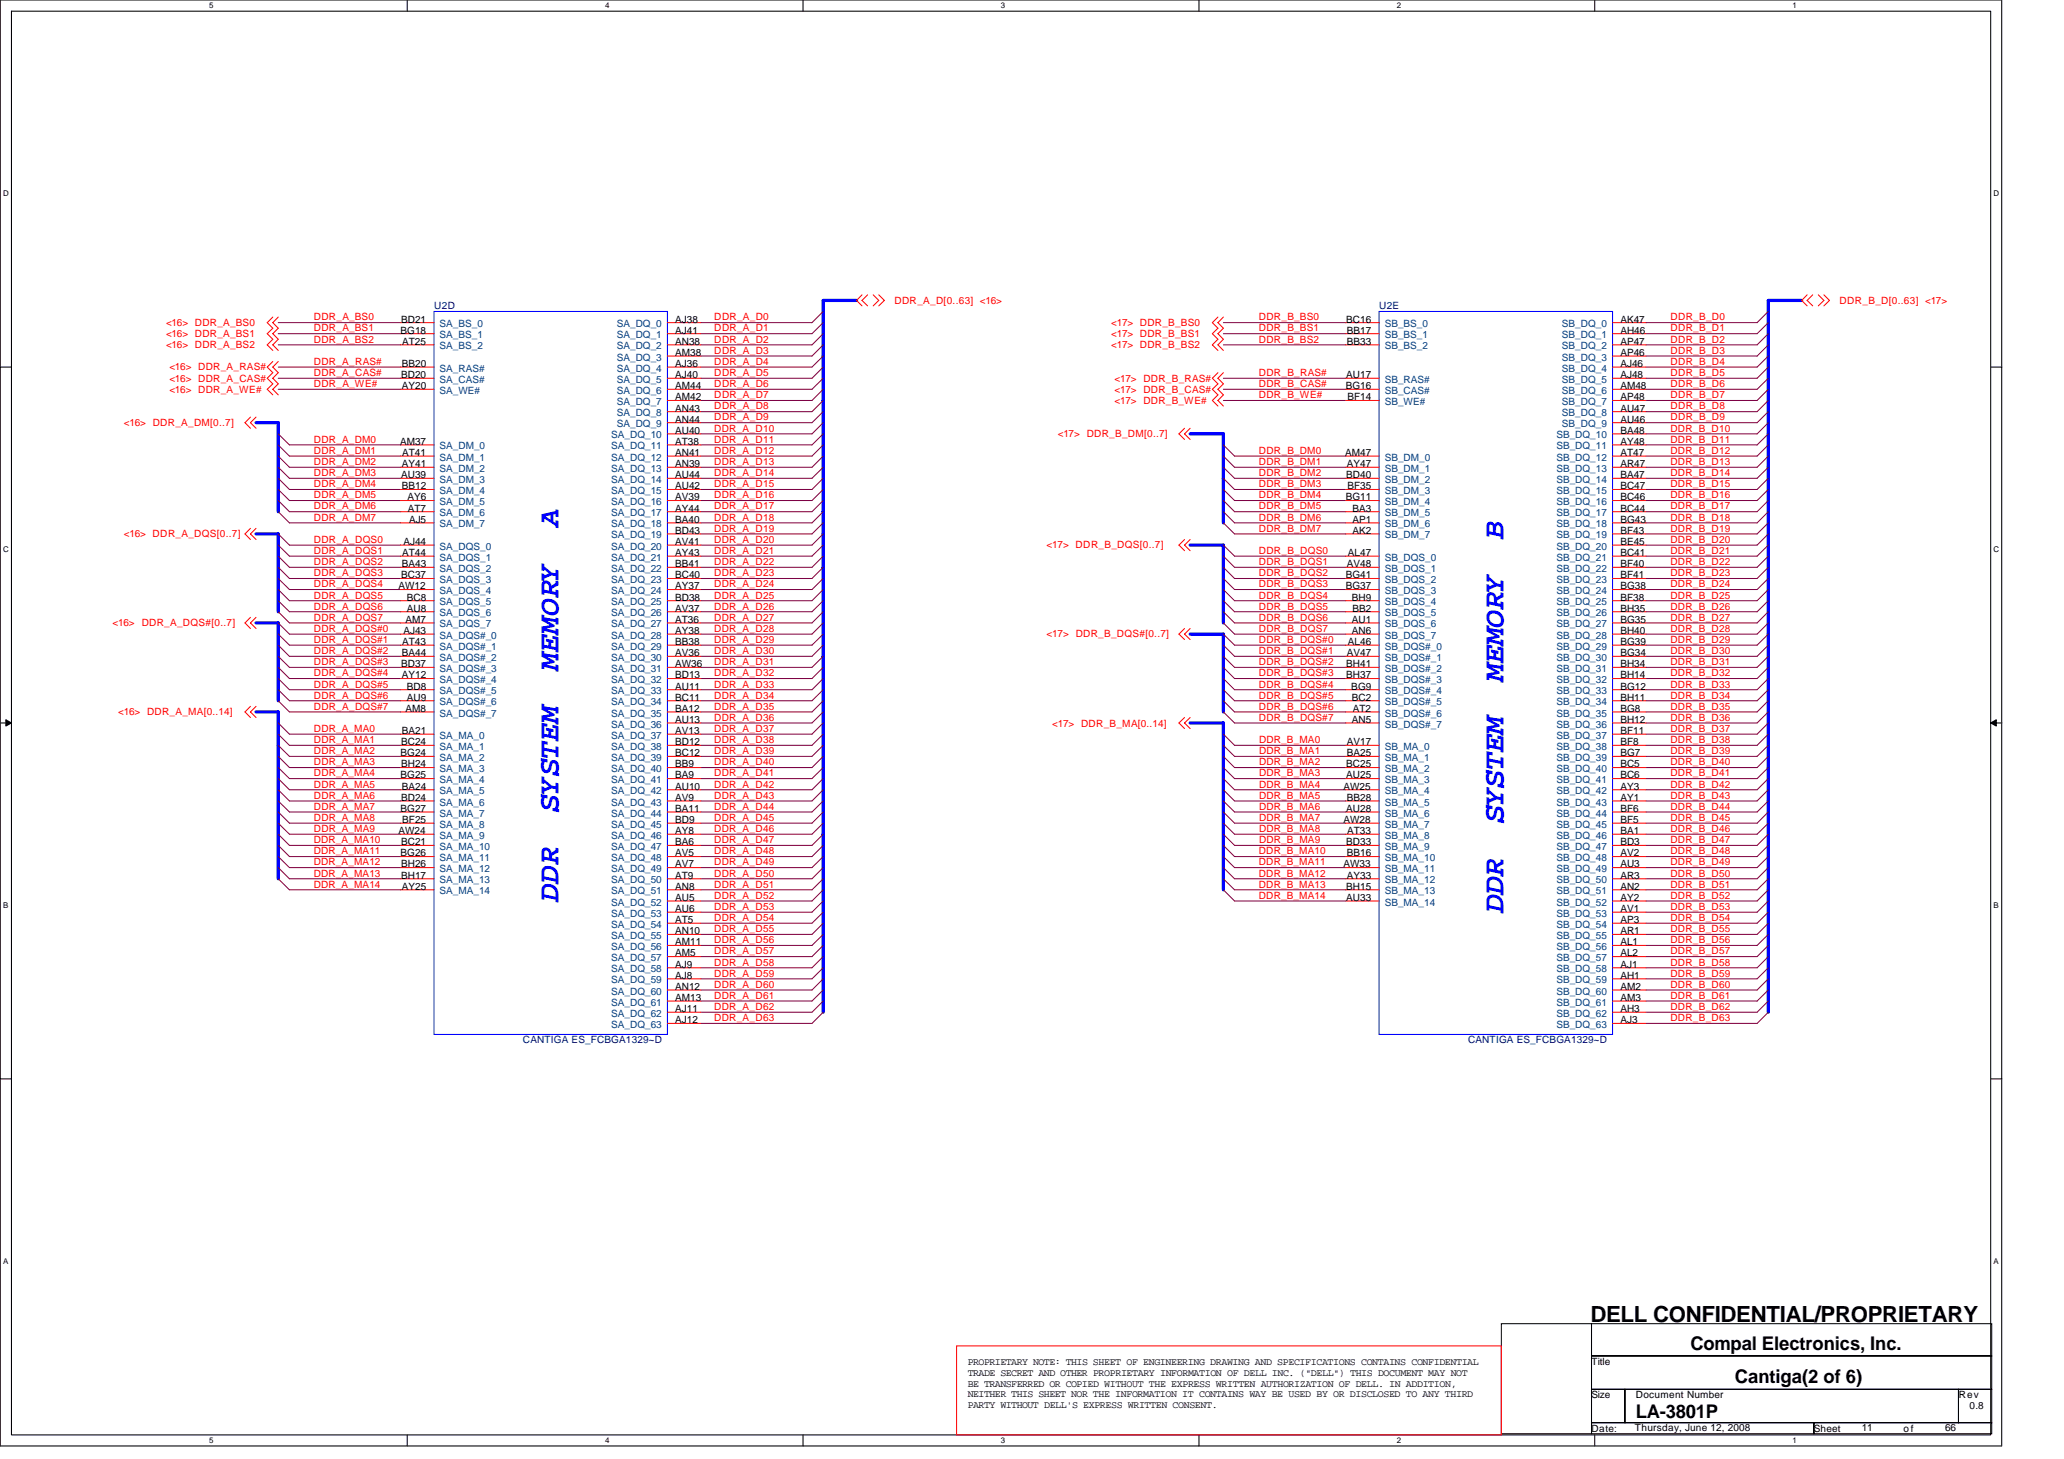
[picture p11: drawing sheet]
<svg xmlns="http://www.w3.org/2000/svg" width="297mm" height="210mm" viewBox="0 0 297 210" stroke-linecap="round" stroke-linejoin="round" font-family="sans-serif">
<defs><g id="words">
<g font-size="4.3" fill="#00f">
<text x="80.4" y="75.8" transform="rotate(-90 80.4 75.8)">A</text>
<text x="216.4" y="77.5" transform="rotate(-90 216.4 77.5)">B</text>
<text x="80.4" y="96.3" transform="rotate(-90 80.4 96.3)">MEMORY</text>
<text x="216.4" y="98" transform="rotate(-90 216.4 98)">MEMORY</text>
<text x="80.4" y="116.8" transform="rotate(-90 80.4 116.8)">SYSTEM</text>
<text x="216.4" y="118.4" transform="rotate(-90 216.4 118.4)">SYSTEM</text>
<text x="80.4" y="129.6" transform="rotate(-90 80.4 129.6)">DDR</text>
<text x="216.4" y="131.2" transform="rotate(-90 216.4 131.2)">DDR</text>
</g>
<text font-size="3.2" x="228.9" y="190.2">DELL CONFIDENTIAL/PROPRIETARY</text>
<g font-size="2.7">
<text x="243.3" y="194.2">Compal Electronics, Inc.</text>
<text x="235.4" y="204">LA-3801P</text>
<text x="249.7" y="199">Cantiga(2 of 6)</text>
</g>
<g font-size="1.4" fill="#f00">
<text x="23.9" y="46.9">&lt;16&gt; DDR_A_BS0</text>
<text x="45.2" y="47.7">DDR_A_BS1</text>
<text x="45.2" y="46.1">DDR_A_BS0</text>
<text x="102.8" y="47.7">DDR_A_D1</text>
<text x="102.8" y="46.1">DDR_A_D0</text>
<text x="128.7" y="43.7">DDR_A_D[0..63] &lt;16&gt;</text>
<text x="159.9" y="46.9">&lt;17&gt; DDR_B_BS0</text>
<text x="181.2" y="47.7">DDR_B_BS1</text>
<text x="181.2" y="46.1">DDR_B_BS0</text>
<text x="240.4" y="47.7">DDR_B_D1</text>
<text x="240.4" y="46.1">DDR_B_D0</text>
<text x="264.7" y="43.7">DDR_B_D[0..63] &lt;17&gt;</text>
<text x="23.9" y="48.5">&lt;16&gt; DDR_A_BS1</text>
<text x="23.9" y="50.1">&lt;16&gt; DDR_A_BS2</text>
<text x="24.4" y="53.3">&lt;16&gt; DDR_A_RAS#</text>
<text x="45.2" y="52.5">DDR_A_RAS#</text>
<text x="45.2" y="49.3">DDR_A_BS2</text>
<text x="102.8" y="52.5">DDR_A_D4</text>
<text x="102.8" y="50.9">DDR_A_D3</text>
<text x="102.8" y="49.3">DDR_A_D2</text>
<text x="159.9" y="50.1">&lt;17&gt; DDR_B_BS2</text>
<text x="159.9" y="48.5">&lt;17&gt; DDR_B_BS1</text>
<text x="181.2" y="49.3">DDR_B_BS2</text>
<text x="240.4" y="49.3">DDR_B_D2</text>
<text x="240.4" y="52.5">DDR_B_D4</text>
<text x="240.4" y="50.9">DDR_B_D3</text>
<text x="24.4" y="54.9">&lt;16&gt; DDR_A_CAS#</text>
<text x="24.4" y="56.5">&lt;16&gt; DDR_A_WE#</text>
<text x="45.2" y="54.1">DDR_A_CAS#</text>
<text x="45.2" y="55.7">DDR_A_WE#</text>
<text x="102.8" y="54.1">DDR_A_D5</text>
<text x="102.8" y="57.3">DDR_A_D7</text>
<text x="102.8" y="55.7">DDR_A_D6</text>
<text x="102.8" y="58.9">DDR_A_D8</text>
<text x="160.4" y="54.9">&lt;17&gt; DDR_B_RAS#</text>
<text x="160.4" y="56.5">&lt;17&gt; DDR_B_CAS#</text>
<text x="160.4" y="58.1">&lt;17&gt; DDR_B_WE#</text>
<text x="181.2" y="54.1">DDR_B_RAS#</text>
<text x="181.2" y="55.7">DDR_B_CAS#</text>
<text x="181.2" y="57.3">DDR_B_WE#</text>
<text x="240.4" y="58.9">DDR_B_D8</text>
<text x="240.4" y="57.3">DDR_B_D7</text>
<text x="240.4" y="54.1">DDR_B_D5</text>
<text x="240.4" y="55.7">DDR_B_D6</text>
<text x="17.8" y="61.3">&lt;16&gt; DDR_A_DM[0..7]</text>
<text x="45.2" y="65.3">DDR_A_DM1</text>
<text x="45.2" y="63.7">DDR_A_DM0</text>
<text x="102.8" y="65.3">DDR_A_D12</text>
<text x="102.8" y="62.1">DDR_A_D10</text>
<text x="102.8" y="63.7">DDR_A_D11</text>
<text x="102.8" y="60.5">DDR_A_D9</text>
<text x="152.2" y="62.9">&lt;17&gt; DDR_B_DM[0..7]</text>
<text x="181.2" y="65.3">DDR_B_DM0</text>
<text x="240.4" y="63.7">DDR_B_D11</text>
<text x="240.4" y="62.1">DDR_B_D10</text>
<text x="240.4" y="60.5">DDR_B_D9</text>
<text x="240.4" y="65.3">DDR_B_D12</text>
<text x="45.2" y="66.9">DDR_A_DM2</text>
<text x="45.2" y="71.7">DDR_A_DM5</text>
<text x="45.2" y="70.1">DDR_A_DM4</text>
<text x="45.2" y="68.5">DDR_A_DM3</text>
<text x="102.8" y="71.7">DDR_A_D16</text>
<text x="102.8" y="68.5">DDR_A_D14</text>
<text x="102.8" y="70.1">DDR_A_D15</text>
<text x="102.8" y="66.9">DDR_A_D13</text>
<text x="181.2" y="66.9">DDR_B_DM1</text>
<text x="181.2" y="70.1">DDR_B_DM3</text>
<text x="181.2" y="68.5">DDR_B_DM2</text>
<text x="181.2" y="71.7">DDR_B_DM4</text>
<text x="240.4" y="70.1">DDR_B_D15</text>
<text x="240.4" y="68.5">DDR_B_D14</text>
<text x="240.4" y="66.9">DDR_B_D13</text>
<text x="240.4" y="71.7">DDR_B_D16</text>
<text x="17.8" y="77.3">&lt;16&gt; DDR_A_DQS[0..7]</text>
<text x="45.2" y="74.9">DDR_A_DM7</text>
<text x="45.2" y="73.3">DDR_A_DM6</text>
<text x="102.8" y="76.5">DDR_A_D19</text>
<text x="102.8" y="73.3">DDR_A_D17</text>
<text x="102.8" y="74.9">DDR_A_D18</text>
<text x="181.2" y="73.3">DDR_B_DM5</text>
<text x="181.2" y="74.9">DDR_B_DM6</text>
<text x="181.2" y="76.5">DDR_B_DM7</text>
<text x="240.4" y="73.3">DDR_B_D17</text>
<text x="240.4" y="76.5">DDR_B_D19</text>
<text x="240.4" y="74.9">DDR_B_D18</text>
<text x="45.2" y="79.7">DDR_A_DQS1</text>
<text x="45.2" y="81.3">DDR_A_DQS2</text>
<text x="45.2" y="82.9">DDR_A_DQS3</text>
<text x="45.2" y="78.1">DDR_A_DQS0</text>
<text x="102.8" y="79.7">DDR_A_D21</text>
<text x="102.8" y="82.9">DDR_A_D23</text>
<text x="102.8" y="81.3">DDR_A_D22</text>
<text x="102.8" y="78.1">DDR_A_D20</text>
<text x="150.6" y="78.9">&lt;17&gt; DDR_B_DQS[0..7]</text>
<text x="181.2" y="81.3">DDR_B_DQS1</text>
<text x="181.2" y="79.7">DDR_B_DQS0</text>
<text x="181.2" y="82.9">DDR_B_DQS2</text>
<text x="240.4" y="81.3">DDR_B_D22</text>
<text x="240.4" y="79.7">DDR_B_D21</text>
<text x="240.4" y="82.9">DDR_B_D23</text>
<text x="240.4" y="78.1">DDR_B_D20</text>
<text x="45.2" y="86.1">DDR_A_DQS5</text>
<text x="45.2" y="84.5">DDR_A_DQS4</text>
<text x="45.2" y="89.3">DDR_A_DQS7</text>
<text x="45.2" y="87.7">DDR_A_DQS6</text>
<text x="102.8" y="86.1">DDR_A_D25</text>
<text x="102.8" y="84.5">DDR_A_D24</text>
<text x="102.8" y="87.7">DDR_A_D26</text>
<text x="102.8" y="89.3">DDR_A_D27</text>
<text x="181.2" y="87.7">DDR_B_DQS5</text>
<text x="181.2" y="86.1">DDR_B_DQS4</text>
<text x="181.2" y="84.5">DDR_B_DQS3</text>
<text x="181.2" y="89.3">DDR_B_DQS6</text>
<text x="240.4" y="87.7">DDR_B_D26</text>
<text x="240.4" y="89.3">DDR_B_D27</text>
<text x="240.4" y="86.1">DDR_B_D25</text>
<text x="240.4" y="84.5">DDR_B_D24</text>
<text x="16.2" y="90.1">&lt;16&gt; DDR_A_DQS#[0..7]</text>
<text x="45.2" y="95.7">DDR_A_DQS#3</text>
<text x="45.2" y="90.9">DDR_A_DQS#0</text>
<text x="45.2" y="94.1">DDR_A_DQS#2</text>
<text x="45.2" y="92.5">DDR_A_DQS#1</text>
<text x="102.8" y="92.5">DDR_A_D29</text>
<text x="102.8" y="90.9">DDR_A_D28</text>
<text x="102.8" y="94.1">DDR_A_D30</text>
<text x="102.8" y="95.7">DDR_A_D31</text>
<text x="150.6" y="91.7">&lt;17&gt; DDR_B_DQS#[0..7]</text>
<text x="181.2" y="90.9">DDR_B_DQS7</text>
<text x="181.2" y="94.1">DDR_B_DQS#1</text>
<text x="181.2" y="92.5">DDR_B_DQS#0</text>
<text x="181.2" y="95.7">DDR_B_DQS#2</text>
<text x="240.4" y="95.7">DDR_B_D31</text>
<text x="240.4" y="92.5">DDR_B_D29</text>
<text x="240.4" y="94.1">DDR_B_D30</text>
<text x="240.4" y="90.9">DDR_B_D28</text>
<text x="45.2" y="97.3">DDR_A_DQS#4</text>
<text x="45.2" y="98.9">DDR_A_DQS#5</text>
<text x="45.2" y="100.5">DDR_A_DQS#6</text>
<text x="102.8" y="97.3">DDR_A_D32</text>
<text x="102.8" y="100.5">DDR_A_D34</text>
<text x="102.8" y="98.9">DDR_A_D33</text>
<text x="181.2" y="100.5">DDR_B_DQS#5</text>
<text x="181.2" y="98.9">DDR_B_DQS#4</text>
<text x="181.2" y="97.3">DDR_B_DQS#3</text>
<text x="240.4" y="100.5">DDR_B_D34</text>
<text x="240.4" y="97.3">DDR_B_D32</text>
<text x="240.4" y="98.9">DDR_B_D33</text>
<text x="17" y="102.9">&lt;16&gt; DDR_A_MA[0..14]</text>
<text x="45.2" y="102.1">DDR_A_DQS#7</text>
<text x="45.2" y="105.3">DDR_A_MA0</text>
<text x="45.2" y="106.9">DDR_A_MA1</text>
<text x="102.8" y="102.1">DDR_A_D35</text>
<text x="102.8" y="106.9">DDR_A_D38</text>
<text x="102.8" y="103.7">DDR_A_D36</text>
<text x="102.8" y="105.3">DDR_A_D37</text>
<text x="151.4" y="104.5">&lt;17&gt; DDR_B_MA[0..14]</text>
<text x="181.2" y="103.7">DDR_B_DQS#7</text>
<text x="181.2" y="102.1">DDR_B_DQS#6</text>
<text x="181.2" y="106.9">DDR_B_MA0</text>
<text x="240.4" y="102.1">DDR_B_D35</text>
<text x="240.4" y="103.7">DDR_B_D36</text>
<text x="240.4" y="106.9">DDR_B_D38</text>
<text x="240.4" y="105.3">DDR_B_D37</text>
<text x="45.2" y="113.3">DDR_A_MA5</text>
<text x="45.2" y="108.5">DDR_A_MA2</text>
<text x="45.2" y="111.7">DDR_A_MA4</text>
<text x="45.2" y="110.1">DDR_A_MA3</text>
<text x="102.8" y="110.1">DDR_A_D40</text>
<text x="102.8" y="113.3">DDR_A_D42</text>
<text x="102.8" y="108.5">DDR_A_D39</text>
<text x="102.8" y="111.7">DDR_A_D41</text>
<text x="181.2" y="110.1">DDR_B_MA2</text>
<text x="181.2" y="113.3">DDR_B_MA4</text>
<text x="181.2" y="111.7">DDR_B_MA3</text>
<text x="181.2" y="108.5">DDR_B_MA1</text>
<text x="240.4" y="108.5">DDR_B_D39</text>
<text x="240.4" y="110.1">DDR_B_D40</text>
<text x="240.4" y="111.7">DDR_B_D41</text>
<text x="240.4" y="113.3">DDR_B_D42</text>
<text x="45.2" y="116.5">DDR_A_MA7</text>
<text x="45.2" y="119.7">DDR_A_MA9</text>
<text x="45.2" y="118.1">DDR_A_MA8</text>
<text x="45.2" y="114.9">DDR_A_MA6</text>
<text x="102.8" y="114.9">DDR_A_D43</text>
<text x="102.8" y="116.5">DDR_A_D44</text>
<text x="102.8" y="118.1">DDR_A_D45</text>
<text x="102.8" y="119.7">DDR_A_D46</text>
<text x="181.2" y="118.1">DDR_B_MA7</text>
<text x="181.2" y="114.9">DDR_B_MA5</text>
<text x="181.2" y="116.5">DDR_B_MA6</text>
<text x="181.2" y="119.7">DDR_B_MA8</text>
<text x="240.4" y="116.5">DDR_B_D44</text>
<text x="240.4" y="118.1">DDR_B_D45</text>
<text x="240.4" y="114.9">DDR_B_D43</text>
<text x="240.4" y="119.7">DDR_B_D46</text>
<text x="45.2" y="121.3">DDR_A_MA10</text>
<text x="45.2" y="122.9">DDR_A_MA11</text>
<text x="45.2" y="124.5">DDR_A_MA12</text>
<text x="102.8" y="122.9">DDR_A_D48</text>
<text x="102.8" y="121.3">DDR_A_D47</text>
<text x="102.8" y="124.5">DDR_A_D49</text>
<text x="181.2" y="124.5">DDR_B_MA11</text>
<text x="181.2" y="122.9">DDR_B_MA10</text>
<text x="181.2" y="121.3">DDR_B_MA9</text>
<text x="240.4" y="122.9">DDR_B_D48</text>
<text x="240.4" y="121.3">DDR_B_D47</text>
<text x="240.4" y="124.5">DDR_B_D49</text>
<text x="45.2" y="127.7">DDR_A_MA14</text>
<text x="45.2" y="126.1">DDR_A_MA13</text>
<text x="102.8" y="126.1">DDR_A_D50</text>
<text x="102.8" y="127.7">DDR_A_D51</text>
<text x="102.8" y="130.9">DDR_A_D53</text>
<text x="102.8" y="129.3">DDR_A_D52</text>
<text x="181.2" y="129.3">DDR_B_MA14</text>
<text x="181.2" y="127.7">DDR_B_MA13</text>
<text x="181.2" y="126.1">DDR_B_MA12</text>
<text x="240.4" y="127.7">DDR_B_D51</text>
<text x="240.4" y="126.1">DDR_B_D50</text>
<text x="240.4" y="130.9">DDR_B_D53</text>
<text x="240.4" y="129.3">DDR_B_D52</text>
<text x="102.8" y="137.3">DDR_A_D57</text>
<text x="102.8" y="135.7">DDR_A_D56</text>
<text x="102.8" y="134.1">DDR_A_D55</text>
<text x="102.8" y="132.5">DDR_A_D54</text>
<text x="240.4" y="135.7">DDR_B_D56</text>
<text x="240.4" y="137.3">DDR_B_D57</text>
<text x="240.4" y="132.5">DDR_B_D54</text>
<text x="240.4" y="134.1">DDR_B_D55</text>
<text x="102.8" y="140.5">DDR_A_D59</text>
<text x="102.8" y="138.9">DDR_A_D58</text>
<text x="102.8" y="143.7">DDR_A_D61</text>
<text x="102.8" y="142.1">DDR_A_D60</text>
<text x="240.4" y="140.5">DDR_B_D59</text>
<text x="240.4" y="143.7">DDR_B_D61</text>
<text x="240.4" y="138.9">DDR_B_D58</text>
<text x="240.4" y="142.1">DDR_B_D60</text>
<text x="102.8" y="145.3">DDR_A_D62</text>
<text x="102.8" y="146.9">DDR_A_D63</text>
<text x="240.4" y="146.9">DDR_B_D63</text>
<text x="240.4" y="145.3">DDR_B_D62</text>
</g>
<g font-size="1.4">
<text x="57.7" y="48">BG18</text>
<text x="57.7" y="46.4">BD21</text>
<text x="97.2" y="46.4">AJ38</text>
<text x="97.2" y="48">AJ41</text>
<text x="193.8" y="46.4">BC16</text>
<text x="193.8" y="48">BB17</text>
<text x="233.2" y="46.4">AK47</text>
<text x="233.2" y="48">AH46</text>
<text x="57.8" y="52.8">BB20</text>
<text x="57.9" y="49.6">AT25</text>
<text x="97.2" y="49.6">AN38</text>
<text x="97.2" y="51.2">AM38</text>
<text x="97.2" y="52.8">AJ36</text>
<text x="193.8" y="49.6">BB33</text>
<text x="233.2" y="49.6">AP47</text>
<text x="233.2" y="51.2">AP46</text>
<text x="233.2" y="52.8">AJ46</text>
<text x="57.7" y="54.4">BD20</text>
<text x="57.8" y="56">AY20</text>
<text x="97.2" y="54.4">AJ40</text>
<text x="97.2" y="56">AM44</text>
<text x="97.2" y="57.6">AM42</text>
<text x="97.2" y="59.2">AN43</text>
<text x="193.7" y="56">BG16</text>
<text x="193.8" y="54.4">AU17</text>
<text x="193.9" y="57.6">BF14</text>
<text x="233.2" y="54.4">AJ48</text>
<text x="233.2" y="56">AM48</text>
<text x="233.2" y="57.6">AP48</text>
<text x="233.2" y="59.2">AU47</text>
<text x="57.6" y="64">AM37</text>
<text x="57.9" y="65.6">AT41</text>
<text x="97.2" y="62.4">AU40</text>
<text x="97.2" y="64">AT38</text>
<text x="97.2" y="65.6">AN41</text>
<text x="97.2" y="60.8">AN44</text>
<text x="193.6" y="65.6">AM47</text>
<text x="233.2" y="62.4">BA48</text>
<text x="233.2" y="64">AY48</text>
<text x="233.2" y="65.6">AT47</text>
<text x="233.2" y="60.8">AU46</text>
<text x="57.7" y="68.8">AU39</text>
<text x="57.8" y="67.2">AY41</text>
<text x="57.8" y="70.4">BB12</text>
<text x="58.6" y="72">AY6</text>
<text x="97.2" y="67.2">AN39</text>
<text x="97.2" y="68.8">AU44</text>
<text x="97.2" y="70.4">AU42</text>
<text x="97.2" y="72">AV39</text>
<text x="193.7" y="72">BG11</text>
<text x="193.8" y="68.8">BD40</text>
<text x="193.8" y="67.2">AY47</text>
<text x="193.9" y="70.4">BF35</text>
<text x="233.2" y="67.2">AR47</text>
<text x="233.2" y="68.8">BA47</text>
<text x="233.2" y="70.4">BC47</text>
<text x="233.2" y="72">BC46</text>
<text x="58.7" y="73.6">AT7</text>
<text x="58.9" y="75.2">AJ5</text>
<text x="97.2" y="73.6">AY44</text>
<text x="97.2" y="75.2">BA40</text>
<text x="97.2" y="76.8">BD43</text>
<text x="194.6" y="73.6">BA3</text>
<text x="194.6" y="75.2">AP1</text>
<text x="194.6" y="76.8">AK2</text>
<text x="233.2" y="73.6">BC44</text>
<text x="233.2" y="75.2">BG43</text>
<text x="233.2" y="76.8">BF43</text>
<text x="57.7" y="83.2">BC37</text>
<text x="57.8" y="81.6">BA43</text>
<text x="57.9" y="80">AT44</text>
<text x="58.1" y="78.4">AJ44</text>
<text x="97.2" y="78.4">AV41</text>
<text x="97.2" y="80">AY43</text>
<text x="97.2" y="81.6">BB41</text>
<text x="97.2" y="83.2">BC40</text>
<text x="193.7" y="83.2">BG41</text>
<text x="193.8" y="81.6">AV48</text>
<text x="194" y="80">AL47</text>
<text x="233.2" y="78.4">BE45</text>
<text x="233.2" y="80">BC41</text>
<text x="233.2" y="81.6">BF40</text>
<text x="233.2" y="83.2">BF41</text>
<text x="57.3" y="84.8">AW12</text>
<text x="58.4" y="89.6">AM7</text>
<text x="58.5" y="86.4">BC8</text>
<text x="58.5" y="88">AU8</text>
<text x="97.2" y="84.8">AY37</text>
<text x="97.2" y="86.4">BD38</text>
<text x="97.2" y="88">AV37</text>
<text x="97.2" y="89.6">AT36</text>
<text x="193.7" y="84.8">BG37</text>
<text x="194.6" y="86.4">BH9</text>
<text x="194.6" y="89.6">AU1</text>
<text x="194.6" y="88">BB2</text>
<text x="233.2" y="84.8">BG38</text>
<text x="233.2" y="86.4">BF38</text>
<text x="233.2" y="88">BH35</text>
<text x="233.2" y="89.6">BG35</text>
<text x="57.7" y="96">BD37</text>
<text x="57.8" y="94.4">BA44</text>
<text x="57.9" y="92.8">AT43</text>
<text x="58.1" y="91.2">AJ43</text>
<text x="97.2" y="91.2">AY38</text>
<text x="97.2" y="92.8">BB38</text>
<text x="97.2" y="94.4">AV36</text>
<text x="97.2" y="96">AW36</text>
<text x="193.8" y="96">BH41</text>
<text x="193.8" y="94.4">AV47</text>
<text x="194" y="92.8">AL46</text>
<text x="194.6" y="91.2">AN6</text>
<text x="233.2" y="91.2">BH40</text>
<text x="233.2" y="92.8">BG39</text>
<text x="233.2" y="94.4">BG34</text>
<text x="233.2" y="96">BH34</text>
<text x="57.8" y="97.6">AY12</text>
<text x="58.5" y="99.2">BD8</text>
<text x="58.5" y="100.8">AU9</text>
<text x="97.2" y="97.6">BD13</text>
<text x="97.2" y="99.2">AU11</text>
<text x="97.2" y="100.8">BC11</text>
<text x="193.8" y="97.6">BH37</text>
<text x="194.5" y="99.2">BG9</text>
<text x="194.6" y="100.8">BC2</text>
<text x="233.2" y="97.6">BH14</text>
<text x="233.2" y="99.2">BG12</text>
<text x="233.2" y="100.8">BH11</text>
<text x="57.7" y="107.2">BC24</text>
<text x="57.8" y="105.6">BA21</text>
<text x="58.4" y="102.4">AM8</text>
<text x="97.2" y="102.4">BA12</text>
<text x="97.2" y="104">AU13</text>
<text x="97.2" y="105.6">AV13</text>
<text x="97.2" y="107.2">BD12</text>
<text x="193.8" y="107.2">AV17</text>
<text x="194.6" y="104">AN5</text>
<text x="194.7" y="102.4">AT2</text>
<text x="233.2" y="102.4">BG8</text>
<text x="233.2" y="104">BH12</text>
<text x="233.2" y="105.6">BF11</text>
<text x="233.2" y="107.2">BF8</text>
<text x="57.7" y="108.8">BG24</text>
<text x="57.7" y="112">BG25</text>
<text x="57.7" y="110.4">BH24</text>
<text x="57.8" y="113.6">BA24</text>
<text x="97.2" y="108.8">BC12</text>
<text x="97.2" y="110.4">BB9</text>
<text x="97.2" y="112">BA9</text>
<text x="97.2" y="113.6">AU10</text>
<text x="193.4" y="113.6">AW25</text>
<text x="193.8" y="110.4">BC25</text>
<text x="193.8" y="112">AU25</text>
<text x="193.8" y="108.8">BA25</text>
<text x="233.2" y="108.8">BG7</text>
<text x="233.2" y="110.4">BC5</text>
<text x="233.2" y="112">BC6</text>
<text x="233.2" y="113.6">AY3</text>
<text x="57.3" y="120">AW24</text>
<text x="57.7" y="116.8">BG27</text>
<text x="57.7" y="115.2">BD24</text>
<text x="57.9" y="118.4">BF25</text>
<text x="97.2" y="115.2">AV9</text>
<text x="97.2" y="116.8">BA11</text>
<text x="97.2" y="118.4">BD9</text>
<text x="97.2" y="120">AY8</text>
<text x="193.4" y="118.4">AW28</text>
<text x="193.8" y="116.8">AU28</text>
<text x="193.8" y="115.2">BB28</text>
<text x="193.9" y="120">AT33</text>
<text x="233.2" y="115.2">AY1</text>
<text x="233.2" y="116.8">BF6</text>
<text x="233.2" y="118.4">BF5</text>
<text x="233.2" y="120">BA1</text>
<text x="57.7" y="123.2">BG26</text>
<text x="57.7" y="121.6">BC21</text>
<text x="57.7" y="124.8">BH26</text>
<text x="97.2" y="121.6">BA6</text>
<text x="97.2" y="123.2">AV5</text>
<text x="97.2" y="124.8">AV7</text>
<text x="193.4" y="124.8">AW33</text>
<text x="193.8" y="121.6">BD33</text>
<text x="193.8" y="123.2">BB16</text>
<text x="233.2" y="121.6">BD3</text>
<text x="233.2" y="123.2">AV2</text>
<text x="233.2" y="124.8">AU3</text>
<text x="57.7" y="126.4">BH17</text>
<text x="57.8" y="128">AY25</text>
<text x="97.2" y="126.4">AT9</text>
<text x="97.2" y="128">AN8</text>
<text x="97.2" y="129.6">AU5</text>
<text x="97.2" y="131.2">AU6</text>
<text x="193.8" y="128">BH15</text>
<text x="193.8" y="129.6">AU33</text>
<text x="193.8" y="126.4">AY33</text>
<text x="233.2" y="126.4">AR3</text>
<text x="233.2" y="128">AN2</text>
<text x="233.2" y="129.6">AY2</text>
<text x="233.2" y="131.2">AV1</text>
<text x="97.2" y="132.8">AT5</text>
<text x="97.2" y="134.4">AN10</text>
<text x="97.2" y="136">AM11</text>
<text x="97.2" y="137.6">AM5</text>
<text x="233.2" y="132.8">AP3</text>
<text x="233.2" y="134.4">AR1</text>
<text x="233.2" y="136">AL1</text>
<text x="233.2" y="137.6">AL2</text>
<text x="97.2" y="139.2">AJ9</text>
<text x="97.2" y="140.8">AJ8</text>
<text x="97.2" y="142.4">AN12</text>
<text x="97.2" y="144">AM13</text>
<text x="233.2" y="139.2">AJ1</text>
<text x="233.2" y="140.8">AH1</text>
<text x="233.2" y="142.4">AM2</text>
<text x="233.2" y="144">AM3</text>
<text x="97.2" y="145.6">AJ11</text>
<text x="97.2" y="147.2">AJ12</text>
<text x="233.2" y="145.6">AH3</text>
<text x="233.2" y="147.2">AJ3</text>
<text x="139.3" y="196.4">PROPRIETARY NOTE: THIS SHEET OF ENGINEERING DRAWING AND SPECIFICATIONS CONTAINS CONFIDENTIAL</text>
<text x="139.3" y="197.9">TRADE SECRET AND OTHER PROPRIETARY INFORMATION OF DELL INC. (&quot;DELL&quot;) THIS DOCUMENT MAY NOT</text>
<text x="229" y="196.4">Title</text>
<text x="139.3" y="199.5">BE TRANSFERRED OR COPIED WITHOUT THE EXPRESS WRITTEN AUTHORIZATION OF DELL. IN ADDITION,</text>
<text x="139.3" y="201">NEITHER THIS SHEET NOR THE INFORMATION IT CONTAINS WAY BE USED BY OR DISCLOSED TO ANY THIRD</text>
<text x="139.3" y="202.6">PARTY WITHOUT DELL'S EXPRESS WRITTEN CONSENT.</text>
<text x="229" y="201.2">Size</text>
<text x="235.4" y="201.2">Document Number</text>
<text x="281.9" y="201.2">Rev</text>
<text x="283.4" y="202.8">0.8</text>
<text x="229" y="206">Date:</text>
<text x="235.3" y="205.8">Thursday, June 12, 2008</text>
<text x="261" y="206">Sheet</text>
<text x="267.9" y="205.8">11</text>
<text x="274" y="206">of</text>
<text x="279.9" y="205.8">66</text>
</g>
<g font-size="1.4" fill="#000080">
<text x="62.5" y="44.5">U2D</text>
<text x="198.5" y="44.5">U2E</text>
<text x="75.3" y="150.1">CANTIGA ES_FCBGA1329~D</text>
<text x="211.3" y="150.1">CANTIGA ES_FCBGA1329~D</text>
</g>
<g font-size="1.4" fill="#004080">
<text x="63.3" y="47.1">SA_BS_0</text>
<text x="88.8" y="47.1">SA_DQ_0</text>
<text x="199.3" y="47.1">SB_BS_0</text>
<text x="224.8" y="47.1">SB_DQ_0</text>
<text x="63.3" y="48.7">SA_BS_1</text>
<text x="63.3" y="50.3">SA_BS_2</text>
<text x="63.3" y="53.5">SA_RAS#</text>
<text x="88.8" y="48.7">SA_DQ_1</text>
<text x="88.8" y="50.3">SA_DQ_2</text>
<text x="88.8" y="51.9">SA_DQ_3</text>
<text x="88.8" y="53.5">SA_DQ_4</text>
<text x="199.3" y="48.7">SB_BS_1</text>
<text x="199.3" y="50.3">SB_BS_2</text>
<text x="224.8" y="48.7">SB_DQ_1</text>
<text x="224.8" y="50.3">SB_DQ_2</text>
<text x="224.8" y="51.9">SB_DQ_3</text>
<text x="224.8" y="53.5">SB_DQ_4</text>
<text x="63.3" y="55.1">SA_CAS#</text>
<text x="63.3" y="56.7">SA_WE#</text>
<text x="88.8" y="55.1">SA_DQ_5</text>
<text x="88.8" y="56.7">SA_DQ_6</text>
<text x="88.8" y="58.3">SA_DQ_7</text>
<text x="88.8" y="59.9">SA_DQ_8</text>
<text x="199.3" y="56.7">SB_CAS#</text>
<text x="199.3" y="55.1">SB_RAS#</text>
<text x="199.3" y="58.3">SB_WE#</text>
<text x="224.8" y="55.1">SB_DQ_5</text>
<text x="224.8" y="56.7">SB_DQ_6</text>
<text x="224.8" y="58.3">SB_DQ_7</text>
<text x="224.8" y="59.9">SB_DQ_8</text>
<text x="63.3" y="64.7">SA_DM_0</text>
<text x="88" y="63.1">SA_DQ_10</text>
<text x="88" y="64.7">SA_DQ_11</text>
<text x="88.8" y="61.5">SA_DQ_9</text>
<text x="224" y="63.1">SB_DQ_10</text>
<text x="224" y="64.7">SB_DQ_11</text>
<text x="224.8" y="61.5">SB_DQ_9</text>
<text x="63.3" y="66.3">SA_DM_1</text>
<text x="63.3" y="67.9">SA_DM_2</text>
<text x="63.3" y="69.5">SA_DM_3</text>
<text x="63.3" y="71.1">SA_DM_4</text>
<text x="88" y="66.3">SA_DQ_12</text>
<text x="88" y="67.9">SA_DQ_13</text>
<text x="88" y="69.5">SA_DQ_14</text>
<text x="88" y="71.1">SA_DQ_15</text>
<text x="199.3" y="66.3">SB_DM_0</text>
<text x="199.3" y="67.9">SB_DM_1</text>
<text x="199.3" y="69.5">SB_DM_2</text>
<text x="199.3" y="71.1">SB_DM_3</text>
<text x="224" y="66.3">SB_DQ_12</text>
<text x="224" y="67.9">SB_DQ_13</text>
<text x="224" y="69.5">SB_DQ_14</text>
<text x="224" y="71.1">SB_DQ_15</text>
<text x="63.3" y="72.7">SA_DM_5</text>
<text x="63.3" y="74.3">SA_DM_6</text>
<text x="63.3" y="75.9">SA_DM_7</text>
<text x="88" y="72.7">SA_DQ_16</text>
<text x="88" y="74.3">SA_DQ_17</text>
<text x="88" y="75.9">SA_DQ_18</text>
<text x="88" y="77.5">SA_DQ_19</text>
<text x="199.3" y="72.7">SB_DM_4</text>
<text x="199.3" y="74.3">SB_DM_5</text>
<text x="199.3" y="75.9">SB_DM_6</text>
<text x="199.3" y="77.5">SB_DM_7</text>
<text x="224" y="72.7">SB_DQ_16</text>
<text x="224" y="74.3">SB_DQ_17</text>
<text x="224" y="75.9">SB_DQ_18</text>
<text x="224" y="77.5">SB_DQ_19</text>
<text x="63.3" y="79.1">SA_DQS_0</text>
<text x="63.3" y="80.7">SA_DQS_1</text>
<text x="63.3" y="82.3">SA_DQS_2</text>
<text x="63.3" y="83.9">SA_DQS_3</text>
<text x="88" y="79.1">SA_DQ_20</text>
<text x="88" y="80.7">SA_DQ_21</text>
<text x="88" y="82.3">SA_DQ_22</text>
<text x="88" y="83.9">SA_DQ_23</text>
<text x="199.3" y="80.7">SB_DQS_0</text>
<text x="199.3" y="82.3">SB_DQS_1</text>
<text x="199.3" y="83.9">SB_DQS_2</text>
<text x="224" y="79.1">SB_DQ_20</text>
<text x="224" y="80.7">SB_DQ_21</text>
<text x="224" y="82.3">SB_DQ_22</text>
<text x="224" y="83.9">SB_DQ_23</text>
<text x="63.3" y="85.5">SA_DQS_4</text>
<text x="63.3" y="87.1">SA_DQS_5</text>
<text x="63.3" y="88.7">SA_DQS_6</text>
<text x="88" y="85.5">SA_DQ_24</text>
<text x="88" y="87.1">SA_DQ_25</text>
<text x="88" y="88.7">SA_DQ_26</text>
<text x="199.3" y="85.5">SB_DQS_3</text>
<text x="199.3" y="87.1">SB_DQS_4</text>
<text x="199.3" y="88.7">SB_DQS_5</text>
<text x="224" y="85.5">SB_DQ_24</text>
<text x="224" y="87.1">SB_DQ_25</text>
<text x="224" y="88.7">SB_DQ_26</text>
<text x="63.3" y="90.3">SA_DQS_7</text>
<text x="63.3" y="91.9">SA_DQS#_0</text>
<text x="63.3" y="93.5">SA_DQS#_1</text>
<text x="63.3" y="95.1">SA_DQS#_2</text>
<text x="88" y="90.3">SA_DQ_27</text>
<text x="88" y="91.9">SA_DQ_28</text>
<text x="88" y="93.5">SA_DQ_29</text>
<text x="88" y="95.1">SA_DQ_30</text>
<text x="199.3" y="90.3">SB_DQS_6</text>
<text x="199.3" y="91.9">SB_DQS_7</text>
<text x="199.3" y="93.5">SB_DQS#_0</text>
<text x="199.3" y="95.1">SB_DQS#_1</text>
<text x="224" y="90.3">SB_DQ_27</text>
<text x="224" y="91.9">SB_DQ_28</text>
<text x="224" y="93.5">SB_DQ_29</text>
<text x="224" y="95.1">SB_DQ_30</text>
<text x="63.3" y="96.7">SA_DQS#_3</text>
<text x="63.3" y="98.3">SA_DQS#_4</text>
<text x="63.3" y="99.9">SA_DQS#_5</text>
<text x="63.3" y="101.5">SA_DQS#_6</text>
<text x="88" y="96.7">SA_DQ_31</text>
<text x="88" y="98.3">SA_DQ_32</text>
<text x="88" y="99.9">SA_DQ_33</text>
<text x="88" y="101.5">SA_DQ_34</text>
<text x="199.3" y="96.7">SB_DQS#_2</text>
<text x="199.3" y="98.3">SB_DQS#_3</text>
<text x="199.3" y="99.9">SB_DQS#_4</text>
<text x="199.3" y="101.5">SB_DQS#_5</text>
<text x="224" y="96.7">SB_DQ_31</text>
<text x="224" y="98.3">SB_DQ_32</text>
<text x="224" y="99.9">SB_DQ_33</text>
<text x="224" y="101.5">SB_DQ_34</text>
<text x="63.3" y="103.1">SA_DQS#_7</text>
<text x="63.3" y="106.3">SA_MA_0</text>
<text x="63.3" y="107.9">SA_MA_1</text>
<text x="88" y="103.1">SA_DQ_35</text>
<text x="88" y="104.7">SA_DQ_36</text>
<text x="88" y="106.3">SA_DQ_37</text>
<text x="88" y="107.9">SA_DQ_38</text>
<text x="199.3" y="103.1">SB_DQS#_6</text>
<text x="199.3" y="104.7">SB_DQS#_7</text>
<text x="199.3" y="107.9">SB_MA_0</text>
<text x="224" y="103.1">SB_DQ_35</text>
<text x="224" y="104.7">SB_DQ_36</text>
<text x="224" y="106.3">SB_DQ_37</text>
<text x="224" y="107.9">SB_DQ_38</text>
<text x="63.3" y="109.5">SA_MA_2</text>
<text x="63.3" y="111.1">SA_MA_3</text>
<text x="63.3" y="112.7">SA_MA_4</text>
<text x="88" y="109.5">SA_DQ_39</text>
<text x="88" y="111.1">SA_DQ_40</text>
<text x="88" y="112.7">SA_DQ_41</text>
<text x="199.3" y="109.5">SB_MA_1</text>
<text x="199.3" y="111.1">SB_MA_2</text>
<text x="199.3" y="112.7">SB_MA_3</text>
<text x="224" y="109.5">SB_DQ_39</text>
<text x="224" y="111.1">SB_DQ_40</text>
<text x="224" y="112.7">SB_DQ_41</text>
<text x="63.3" y="114.3">SA_MA_5</text>
<text x="63.3" y="115.9">SA_MA_6</text>
<text x="63.3" y="117.5">SA_MA_7</text>
<text x="63.3" y="119.1">SA_MA_8</text>
<text x="88" y="114.3">SA_DQ_42</text>
<text x="88" y="115.9">SA_DQ_43</text>
<text x="88" y="117.5">SA_DQ_44</text>
<text x="88" y="119.1">SA_DQ_45</text>
<text x="199.3" y="114.3">SB_MA_4</text>
<text x="199.3" y="115.9">SB_MA_5</text>
<text x="199.3" y="117.5">SB_MA_6</text>
<text x="199.3" y="119.1">SB_MA_7</text>
<text x="224" y="114.3">SB_DQ_42</text>
<text x="224" y="115.9">SB_DQ_43</text>
<text x="224" y="117.5">SB_DQ_44</text>
<text x="224" y="119.1">SB_DQ_45</text>
<text x="63.3" y="122.3">SA_MA_10</text>
<text x="63.3" y="123.9">SA_MA_11</text>
<text x="63.3" y="125.5">SA_MA_12</text>
<text x="63.3" y="120.7">SA_MA_9</text>
<text x="88" y="120.7">SA_DQ_46</text>
<text x="88" y="122.3">SA_DQ_47</text>
<text x="88" y="123.9">SA_DQ_48</text>
<text x="88" y="125.5">SA_DQ_49</text>
<text x="199.3" y="123.9">SB_MA_10</text>
<text x="199.3" y="125.5">SB_MA_11</text>
<text x="199.3" y="120.7">SB_MA_8</text>
<text x="199.3" y="122.3">SB_MA_9</text>
<text x="224" y="120.7">SB_DQ_46</text>
<text x="224" y="122.3">SB_DQ_47</text>
<text x="224" y="123.9">SB_DQ_48</text>
<text x="224" y="125.5">SB_DQ_49</text>
<text x="63.3" y="127.1">SA_MA_13</text>
<text x="63.3" y="128.7">SA_MA_14</text>
<text x="88" y="127.1">SA_DQ_50</text>
<text x="88" y="128.7">SA_DQ_51</text>
<text x="88" y="130.3">SA_DQ_52</text>
<text x="88" y="131.9">SA_DQ_53</text>
<text x="199.3" y="127.1">SB_MA_12</text>
<text x="199.3" y="128.7">SB_MA_13</text>
<text x="199.3" y="130.3">SB_MA_14</text>
<text x="224" y="127.1">SB_DQ_50</text>
<text x="224" y="128.7">SB_DQ_51</text>
<text x="224" y="130.3">SB_DQ_52</text>
<text x="224" y="131.9">SB_DQ_53</text>
<text x="88" y="133.5">SA_DQ_54</text>
<text x="88" y="135.1">SA_DQ_55</text>
<text x="88" y="136.7">SA_DQ_56</text>
<text x="224" y="133.5">SB_DQ_54</text>
<text x="224" y="135.1">SB_DQ_55</text>
<text x="224" y="136.7">SB_DQ_56</text>
<text x="88" y="138.3">SA_DQ_57</text>
<text x="88" y="139.9">SA_DQ_58</text>
<text x="88" y="141.5">SA_DQ_59</text>
<text x="88" y="143.1">SA_DQ_60</text>
<text x="224" y="138.3">SB_DQ_57</text>
<text x="224" y="139.9">SB_DQ_58</text>
<text x="224" y="141.5">SB_DQ_59</text>
<text x="224" y="143.1">SB_DQ_60</text>
<text x="88" y="144.7">SA_DQ_61</text>
<text x="88" y="146.3">SA_DQ_62</text>
<text x="88" y="147.9">SA_DQ_63</text>
<text x="224" y="144.7">SB_DQ_61</text>
<text x="224" y="146.3">SB_DQ_62</text>
<text x="224" y="147.9">SB_DQ_63</text>
</g>
<g font-size="1.1">
<text x="30.1" y="1.2">5</text>
<text x="87.1" y="1.2">4</text>
<text x="144" y="1.2">3</text>
<text x="201" y="1.2">2</text>
<text x="258" y="1.2">1</text>
<text x=".4" y="28.2">D</text>
<text x="286.9" y="28.2">D</text>
<text x=".4" y="79.4">C</text>
<text x="286.9" y="79.4">C</text>
<text x=".4" y="130.6">B</text>
<text x="286.9" y="130.6">B</text>
<text x=".4" y="181.8">A</text>
<text x="286.9" y="181.8">A</text>
<text x="30.1" y="207.6">5</text>
<text x="87.1" y="207.6">4</text>
<text x="144" y="207.6">3</text>
<text x="201" y="207.6">2</text>
<text x="258" y="207.6">1</text>
</g>
</g></defs>
<path d="M0 0h288.1v208h-288.1zM1.6 1.6h284.9v204.8h-284.9z" fill="none" stroke="#000" stroke-width=".15"/>
<g fill="#fff">
<path d="M30.1 .2h.6v1.2h-.6z"/>
<path d="M30.1 206.6h.6v1.3h-.6z"/>
</g>
<path d="M58.6 0v1.6M58.6 206.4v1.6" fill="none" stroke="#000" stroke-width=".15"/>
<g fill="#fff">
<path d="M87.1 .2h.6v1.2h-.6z"/>
<path d="M87.1 206.6h.6v1.3h-.6z"/>
</g>
<path d="M115.6 0v1.6M115.6 206.4v1.6" fill="none" stroke="#000" stroke-width=".15"/>
<g fill="#fff">
<path d="M144 .2h.6v1.2h-.6z"/>
<path d="M144 206.6h.6v1.3h-.6z"/>
</g>
<path d="M172.5 0v1.6M172.5 206.4v1.6" fill="none" stroke="#000" stroke-width=".15"/>
<g fill="#fff">
<path d="M201 .2h.6v1.2h-.6z"/>
<path d="M201 206.6h.6v1.3h-.6z"/>
</g>
<path d="M229.5 0v1.6M229.5 206.4v1.6" fill="none" stroke="#000" stroke-width=".15"/>
<g fill="#fff">
<path d="M258 .2h.6v1.2h-.6z"/>
<path d="M258 206.6h.6v1.3h-.6z"/>
<path d="M.4 27.2h.8v1.3h-.8z"/>
<path d="M286.9 27.2h.8v1.3h-.8z"/>
<path d="M.4 78.4h.8v1.3h-.8z"/>
<path d="M286.9 78.4h.8v1.3h-.8z"/>
</g>
<path d="M0 52.8h1.6M286.5 52.8h1.6" fill="none" stroke="#000" stroke-width=".15"/>
<g fill="#fff">
<path d="M.4 129.6h.8v1.3h-.8z"/>
<path d="M286.9 129.6h.7v1.3h-.7z"/>
</g>
<path d="M0 104h1.6M286.5 104h1.6" fill="none" stroke="#000" stroke-width=".15"/>
<path d="M.8 103.5l.8 .5-.8 .5zM286.5 104l.8-.5v1z" fill="#000" stroke="#000" stroke-width=".14"/>
<g fill="#fff">
<path d="M.4 180.8h.8v1.3h-.8z"/>
<path d="M286.9 180.8h.7v1.3h-.7z"/>
</g>
<path d="M0 155.2h1.6M286.5 155.2h1.6M216.1 190.4h12.9v15.9h-12.9zM229 190.4h57.6v4.7h-57.6zM229 195.1h57.6v4.8h-57.6zM229 199.9h4.8v4.8h-4.8zM233.8 199.9h48.1v4.8h-48.1zM281.9 199.9h4.7v4.8h-4.7zM229 204.7h32v1.6h-32zM261 204.7h25.6v1.6h-25.6z" fill="none" stroke="#000" stroke-width=".15"/>
<path d="M123.3 43.2h-4.8v102.4M259.3 43.2h-4.8v102.4M36.8 76.8h3.2v11.2M36.8 60.8h3.2v12.8M171.3 62.4h4.8v12.8M171.3 78.4h4.8v11.2M36.8 89.6h3.2v11.2M171.3 91.2h4.8v11.2M36.8 102.4h3.2v24M171.3 104h4.8v24" fill="none" stroke="#00f" stroke-width=".47"/>
<g fill="none" stroke="#800040" stroke-width=".15">
<path d="M40 48h17.7M40 46.4h17.7M40 49.6h17.7M40 52.8h17.7M40 54.4h17.7M40 56h17.7M118.5 46.4l-1.6 1.6h-16M118.5 44.8l-1.6 1.6h-16M118.5 48l-1.6 1.6h-16M118.5 57.6l-1.6 1.6h-16M118.5 51.2l-1.6 1.6h-16M118.5 56l-1.6 1.6h-16"/>
<path d="M118.5 59.2l-1.6 1.6h-16M118.5 52.8l-1.6 1.6h-16M118.5 54.4l-1.6 1.6h-16M118.5 49.6l-1.6 1.6h-16M176.1 48h17.6M176.1 46.4h17.6M176.1 49.6h17.6M176.1 57.6h17.6M176.1 54.4h17.6M176.1 56h17.6M254.5 46.4l-1.6 1.6h-16M254.5 44.8l-1.6 1.6h-16"/>
<path d="M254.5 48l-1.6 1.6h-16M254.5 57.6l-1.6 1.6h-16M254.5 51.2l-1.6 1.6h-16M254.5 56l-1.6 1.6h-16M254.5 59.2l-1.6 1.6h-16M254.5 52.8l-1.6 1.6h-16M254.5 54.4l-1.6 1.6h-16M254.5 49.6l-1.6 1.6h-16M40 62.4l1.7 1.6h16M40 78.4l1.7 1.6h16M40 68.8l1.7 1.6h16M40 72l1.7 1.6h16"/>
<path d="M40 67.2l1.7 1.6h16M40 64l1.7 1.6h16M40 65.6l1.7 1.6h16M40 73.6l1.7 1.6h16M40 76.8l1.7 1.6h16M40 70.4l1.7 1.6h16M118.5 62.4l-1.6 1.6h-16M118.5 78.4l-1.6 1.6h-16M118.5 68.8l-1.6 1.6h-16M118.5 72l-1.6 1.6h-16M118.5 75.2l-1.6 1.6h-16M118.5 60.8l-1.6 1.6h-16"/>
<path d="M118.5 67.2l-1.6 1.6h-16M118.5 64l-1.6 1.6h-16M118.5 65.6l-1.6 1.6h-16M118.5 73.6l-1.6 1.6h-16M118.5 76.8l-1.6 1.6h-16M118.5 70.4l-1.6 1.6h-16M176.1 78.4l1.6 1.6h16M176.1 68.8l1.6 1.6h16M176.1 72l1.6 1.6h16M176.1 75.2l1.6 1.6h16M176.1 67.2l1.6 1.6h16M176.1 64l1.6 1.6h16"/>
<path d="M176.1 65.6l1.6 1.6h16M176.1 73.6l1.6 1.6h16M176.1 70.4l1.6 1.6h16M254.5 62.4l-1.6 1.6h-16M254.5 78.4l-1.6 1.6h-16M254.5 68.8l-1.6 1.6h-16M254.5 72l-1.6 1.6h-16M254.5 75.2l-1.6 1.6h-16M254.5 60.8l-1.6 1.6h-16M254.5 67.2l-1.6 1.6h-16M254.5 64l-1.6 1.6h-16M254.5 65.6l-1.6 1.6h-16"/>
<path d="M254.5 73.6l-1.6 1.6h-16M254.5 76.8l-1.6 1.6h-16M254.5 70.4l-1.6 1.6h-16M40 80l1.7 1.6h16M40 94.4l1.7 1.6h16M40 86.4l1.7 1.6h16M40 81.6l1.7 1.6h16M40 88l1.7 1.6h16M40 99.2l1.7 1.6h16M40 91.2l1.7 1.6h16M40 84.8l1.7 1.6h16M40 92.8l1.7 1.6h16"/>
<path d="M40 83.2l1.7 1.6h16M40 96l1.7 1.6h16M40 89.6l1.7 1.6h16M40 97.6l1.7 1.6h16M118.5 80l-1.6 1.6h-16M118.5 94.4l-1.6 1.6h-16M118.5 86.4l-1.6 1.6h-16M118.5 81.6l-1.6 1.6h-16M118.5 88l-1.6 1.6h-16M118.5 99.2l-1.6 1.6h-16M118.5 91.2l-1.6 1.6h-16M118.5 84.8l-1.6 1.6h-16"/>
<path d="M118.5 92.8l-1.6 1.6h-16M118.5 83.2l-1.6 1.6h-16M118.5 96l-1.6 1.6h-16M118.5 89.6l-1.6 1.6h-16M118.5 97.6l-1.6 1.6h-16M176.1 80l1.6 1.6h16M176.1 94.4l1.6 1.6h16M176.1 86.4l1.6 1.6h16M176.1 81.6l1.6 1.6h16M176.1 88l1.6 1.6h16M176.1 99.2l1.6 1.6h16M176.1 91.2l1.6 1.6h16"/>
<path d="M176.1 84.8l1.6 1.6h16M176.1 92.8l1.6 1.6h16M176.1 83.2l1.6 1.6h16M176.1 96l1.6 1.6h16M176.1 89.6l1.6 1.6h16M176.1 97.6l1.6 1.6h16M254.5 80l-1.6 1.6h-16M254.5 94.4l-1.6 1.6h-16M254.5 86.4l-1.6 1.6h-16M254.5 81.6l-1.6 1.6h-16M254.5 88l-1.6 1.6h-16M254.5 99.2l-1.6 1.6h-16"/>
<path d="M254.5 91.2l-1.6 1.6h-16M254.5 84.8l-1.6 1.6h-16M254.5 92.8l-1.6 1.6h-16M254.5 83.2l-1.6 1.6h-16M254.5 96l-1.6 1.6h-16M254.5 89.6l-1.6 1.6h-16M254.5 97.6l-1.6 1.6h-16M40 100.8l1.7 1.6h16M40 107.2l1.7 1.6h16M40 108.8l1.7 1.6h16M40 115.2l1.7 1.6h16M40 110.4l1.7 1.6h16"/>
<path d="M40 112l1.7 1.6h16M40 116.8l1.7 1.6h16M40 113.6l1.7 1.6h16M40 118.4l1.7 1.6h16M40 105.6l1.7 1.6h16M40 104l1.7 1.6h16M118.5 100.8l-1.6 1.6h-16M118.5 107.2l-1.6 1.6h-16M118.5 108.8l-1.6 1.6h-16M118.5 102.4l-1.6 1.6h-16M118.5 115.2l-1.6 1.6h-16M118.5 110.4l-1.6 1.6h-16"/>
<path d="M118.5 112l-1.6 1.6h-16M118.5 116.8l-1.6 1.6h-16M118.5 113.6l-1.6 1.6h-16M118.5 118.4l-1.6 1.6h-16M118.5 105.6l-1.6 1.6h-16M118.5 104l-1.6 1.6h-16M176.1 100.8l1.6 1.6h16M176.1 107.2l1.6 1.6h16M176.1 108.8l1.6 1.6h16M176.1 102.4l1.6 1.6h16M176.1 115.2l1.6 1.6h16M176.1 110.4l1.6 1.6h16"/>
<path d="M176.1 112l1.6 1.6h16M176.1 116.8l1.6 1.6h16M176.1 113.6l1.6 1.6h16M176.1 118.4l1.6 1.6h16M176.1 105.6l1.6 1.6h16M254.5 100.8l-1.6 1.6h-16M254.5 107.2l-1.6 1.6h-16M254.5 108.8l-1.6 1.6h-16M254.5 102.4l-1.6 1.6h-16M254.5 115.2l-1.6 1.6h-16M254.5 110.4l-1.6 1.6h-16M254.5 112l-1.6 1.6h-16"/>
<path d="M254.5 116.8l-1.6 1.6h-16M254.5 113.6l-1.6 1.6h-16M254.5 118.4l-1.6 1.6h-16M254.5 105.6l-1.6 1.6h-16M254.5 104l-1.6 1.6h-16M40 126.4l1.7 1.6h16M40 121.6l1.7 1.6h16M40 120l1.7 1.6h16M40 124.8l1.7 1.6h16M40 123.2l1.7 1.6h16M118.5 139.2l-1.6 1.6h-16M118.5 126.4l-1.6 1.6h-16"/>
<path d="M118.5 121.6l-1.6 1.6h-16M118.5 120l-1.6 1.6h-16M118.5 124.8l-1.6 1.6h-16M118.5 137.6l-1.6 1.6h-16M118.5 134.4l-1.6 1.6h-16M118.5 123.2l-1.6 1.6h-16M118.5 129.6l-1.6 1.6h-16M118.5 136l-1.6 1.6h-16M118.5 131.2l-1.6 1.6h-16M118.5 132.8l-1.6 1.6h-16M118.5 128l-1.6 1.6h-16M176.1 126.4l1.6 1.6h16"/>
<path d="M176.1 121.6l1.6 1.6h16M176.1 120l1.6 1.6h16M176.1 124.8l1.6 1.6h16M176.1 123.2l1.6 1.6h16M176.1 128l1.6 1.6h16M254.5 139.2l-1.6 1.6h-16M254.5 126.4l-1.6 1.6h-16M254.5 121.6l-1.6 1.6h-16M254.5 120l-1.6 1.6h-16M254.5 124.8l-1.6 1.6h-16M254.5 137.6l-1.6 1.6h-16M254.5 134.4l-1.6 1.6h-16"/>
<path d="M254.5 123.2l-1.6 1.6h-16M254.5 129.6l-1.6 1.6h-16M254.5 136l-1.6 1.6h-16M254.5 131.2l-1.6 1.6h-16M254.5 132.8l-1.6 1.6h-16M254.5 128l-1.6 1.6h-16M118.5 142.4l-1.6 1.6h-16M118.5 145.6l-1.6 1.6h-16M118.5 140.8l-1.6 1.6h-16M118.5 144l-1.6 1.6h-16M254.5 142.4l-1.6 1.6h-16M254.5 145.6l-1.6 1.6h-16"/>
<path d="M254.5 140.8l-1.6 1.6h-16M254.5 144l-1.6 1.6h-16"/>
</g>
<g fill="none" stroke="#f00" stroke-width=".15">
<path d="M39.3 45.6l-.8 .8 .8 .8-.8 .8 .8 .8-.8 .8 .8 .8M39.3 52l-.8 .8 .8 .8-.8 .8 .8 .8-.8 .8 .8 .8M40 45.6l-.7 .8 .7 .8-.7 .8 .7 .8-.7 .8 .7 .8M40 52l-.7 .8 .7 .8-.7 .8 .7 .8-.7 .8 .7 .8M57.7 46.4h4.8M57.7 48h4.8M57.7 49.6h4.8M57.7 52.8h4.8M57.7 54.4h4.8M57.7 56h4.8M96.1 46.4h4.8M96.1 48h4.8"/>
<path d="M96.1 49.6h4.8M96.1 51.2h4.8M96.1 52.8h4.8M96.1 54.4h4.8M96.1 56h4.8M96.1 57.6h4.8M96.1 59.2h4.8M124.1 42.4l-.8 .8 .8 .8M124.9 42.4l-.8 .8 .8 .8M125.7 42.4l.8 .8-.8 .8M126.5 42.4l.8 .8-.8 .8M175.3 45.6l-.8 .8 .8 .8-.8 .8 .8 .8-.8 .8 .8 .8"/>
<path d="M175.3 53.6l-.8 .8 .8 .8-.8 .8 .8 .8-.8 .8 .8 .8M176.1 45.6l-.8 .8 .8 .8-.8 .8 .8 .8-.8 .8 .8 .8M176.1 53.6l-.8 .8 .8 .8-.8 .8 .8 .8-.8 .8 .8 .8M193.7 46.4h4.8M193.7 48h4.8M193.7 49.6h4.8M193.7 54.4h4.8M193.7 56h4.8M193.7 57.6h4.8M232.1 46.4h4.8M232.1 48h4.8M232.1 49.6h4.8"/>
<path d="M232.1 51.2h4.8M232.1 52.8h4.8M232.1 54.4h4.8M232.1 56h4.8M232.1 57.6h4.8M232.1 59.2h4.8M260.1 42.4l-.8 .8 .8 .8M260.9 42.4l-.8 .8 .8 .8M261.7 42.4l.8 .8-.8 .8M262.5 42.4l.8 .8-.8 .8M36 60l-.7 .8 .7 .8M36 76l-.7 .8 .7 .8"/>
<path d="M36.8 60l-.8 .8 .8 .8M36.8 76l-.8 .8 .8 .8M57.7 64h4.8M57.7 65.6h4.8M57.7 67.2h4.8M57.7 68.8h4.8M57.7 70.4h4.8M57.7 72h4.8M57.7 73.6h4.8M57.7 75.2h4.8M57.7 78.4h4.8M96.1 62.4h4.8"/>
<path d="M96.1 64h4.8M96.1 65.6h4.8M96.1 67.2h4.8M96.1 68.8h4.8M96.1 70.4h4.8M96.1 72h4.8M96.1 73.6h4.8M96.1 75.2h4.8M96.1 76.8h4.8M96.1 78.4h4.8M96.1 60.8h4.8M170.5 61.6l-.8 .8 .8 .8"/>
<path d="M170.5 77.6l-.8 .8 .8 .8M171.3 61.6l-.8 .8 .8 .8M171.3 77.6l-.8 .8 .8 .8M193.7 65.6h4.8M193.7 67.2h4.8M193.7 68.8h4.8M193.7 70.4h4.8M193.7 72h4.8M193.7 73.6h4.8M193.7 75.2h4.8M193.7 76.8h4.8M232.1 62.4h4.8"/>
<path d="M232.1 64h4.8M232.1 65.6h4.8M232.1 67.2h4.8M232.1 68.8h4.8M232.1 70.4h4.8M232.1 72h4.8M232.1 73.6h4.8M232.1 75.2h4.8M232.1 76.8h4.8M232.1 78.4h4.8M232.1 60.8h4.8M36 88.8l-.7 .8 .7 .8"/>
<path d="M36.8 88.8l-.8 .8 .8 .8M57.7 80h4.8M57.7 81.6h4.8M57.7 83.2h4.8M57.7 84.8h4.8M57.7 86.4h4.8M57.7 88h4.8M57.7 89.6h4.8M57.7 91.2h4.8M57.7 92.8h4.8M57.7 94.4h4.8M57.7 96h4.8"/>
<path d="M57.7 97.6h4.8M57.7 99.2h4.8M96.1 80h4.8M96.1 81.6h4.8M96.1 83.2h4.8M96.1 84.8h4.8M96.1 86.4h4.8M96.1 88h4.8M96.1 89.6h4.8M96.1 91.2h4.8M96.1 92.8h4.8M96.1 94.4h4.8"/>
<path d="M96.1 96h4.8M96.1 97.6h4.8M96.1 99.2h4.8M170.5 90.4l-.8 .8 .8 .8M171.3 90.4l-.8 .8 .8 .8M193.7 80h4.8M193.7 81.6h4.8M193.7 83.2h4.8M193.7 84.8h4.8M193.7 86.4h4.8M193.7 88h4.8M193.7 89.6h4.8"/>
<path d="M193.7 91.2h4.8M193.7 92.8h4.8M193.7 94.4h4.8M193.7 96h4.8M193.7 97.6h4.8M193.7 99.2h4.8M232.1 80h4.8M232.1 81.6h4.8M232.1 83.2h4.8M232.1 84.8h4.8M232.1 86.4h4.8M232.1 88h4.8"/>
<path d="M232.1 89.6h4.8M232.1 91.2h4.8M232.1 92.8h4.8M232.1 94.4h4.8M232.1 96h4.8M232.1 97.6h4.8M232.1 99.2h4.8M36 101.6l-.7 .8 .7 .8M36.8 101.6l-.8 .8 .8 .8M57.7 100.8h4.8M57.7 102.4h4.8M57.7 105.6h4.8"/>
<path d="M57.7 107.2h4.8M57.7 108.8h4.8M57.7 110.4h4.8M57.7 112h4.8M57.7 113.6h4.8M57.7 115.2h4.8M57.7 116.8h4.8M57.7 118.4h4.8M96.1 100.8h4.8M96.1 102.4h4.8M96.1 104h4.8M96.1 105.6h4.8"/>
<path d="M96.1 107.2h4.8M96.1 108.8h4.8M96.1 110.4h4.8M96.1 112h4.8M96.1 113.6h4.8M96.1 115.2h4.8M96.1 116.8h4.8M96.1 118.4h4.8M170.5 103.2l-.8 .8 .8 .8M171.3 103.2l-.8 .8 .8 .8M193.7 100.8h4.8M193.7 102.4h4.8"/>
<path d="M193.7 104h4.8M193.7 107.2h4.8M193.7 108.8h4.8M193.7 110.4h4.8M193.7 112h4.8M193.7 113.6h4.8M193.7 115.2h4.8M193.7 116.8h4.8M193.7 118.4h4.8M232.1 100.8h4.8M232.1 102.4h4.8M232.1 104h4.8"/>
<path d="M232.1 105.6h4.8M232.1 107.2h4.8M232.1 108.8h4.8M232.1 110.4h4.8M232.1 112h4.8M232.1 113.6h4.8M232.1 115.2h4.8M232.1 116.8h4.8M232.1 118.4h4.8M57.7 120h4.8M57.7 121.6h4.8M57.7 123.2h4.8"/>
<path d="M57.7 124.8h4.8M57.7 126.4h4.8M57.7 128h4.8M96.1 120h4.8M96.1 121.6h4.8M96.1 123.2h4.8M96.1 124.8h4.8M96.1 126.4h4.8M96.1 128h4.8M96.1 129.6h4.8M96.1 131.2h4.8M96.1 132.8h4.8"/>
<path d="M96.1 134.4h4.8M96.1 136h4.8M96.1 137.6h4.8M96.1 139.2h4.8M193.7 120h4.8M193.7 121.6h4.8M193.7 123.2h4.8M193.7 124.8h4.8M193.7 126.4h4.8M193.7 128h4.8M193.7 129.6h4.8M232.1 120h4.8"/>
<path d="M232.1 121.6h4.8M232.1 123.2h4.8M232.1 124.8h4.8M232.1 126.4h4.8M232.1 128h4.8M232.1 129.6h4.8M232.1 131.2h4.8M232.1 132.8h4.8M232.1 134.4h4.8M232.1 136h4.8M232.1 137.6h4.8M232.1 139.2h4.8"/>
<path d="M96.1 140.8h4.8M96.1 142.4h4.8M96.1 144h4.8M96.1 145.6h4.8M96.1 147.2h4.8M232.1 140.8h4.8M232.1 142.4h4.8M232.1 144h4.8M232.1 145.6h4.8M232.1 147.2h4.8M137.7 193.6h78.4v12.8h-78.4z"/>
</g>
<path d="M62.5 44.8h33.6v104h-33.6zM198.5 44.8h33.6v104h-33.6z" fill="none" stroke="#00f" stroke-width=".15"/>
<use href="#words"/>
</svg>
